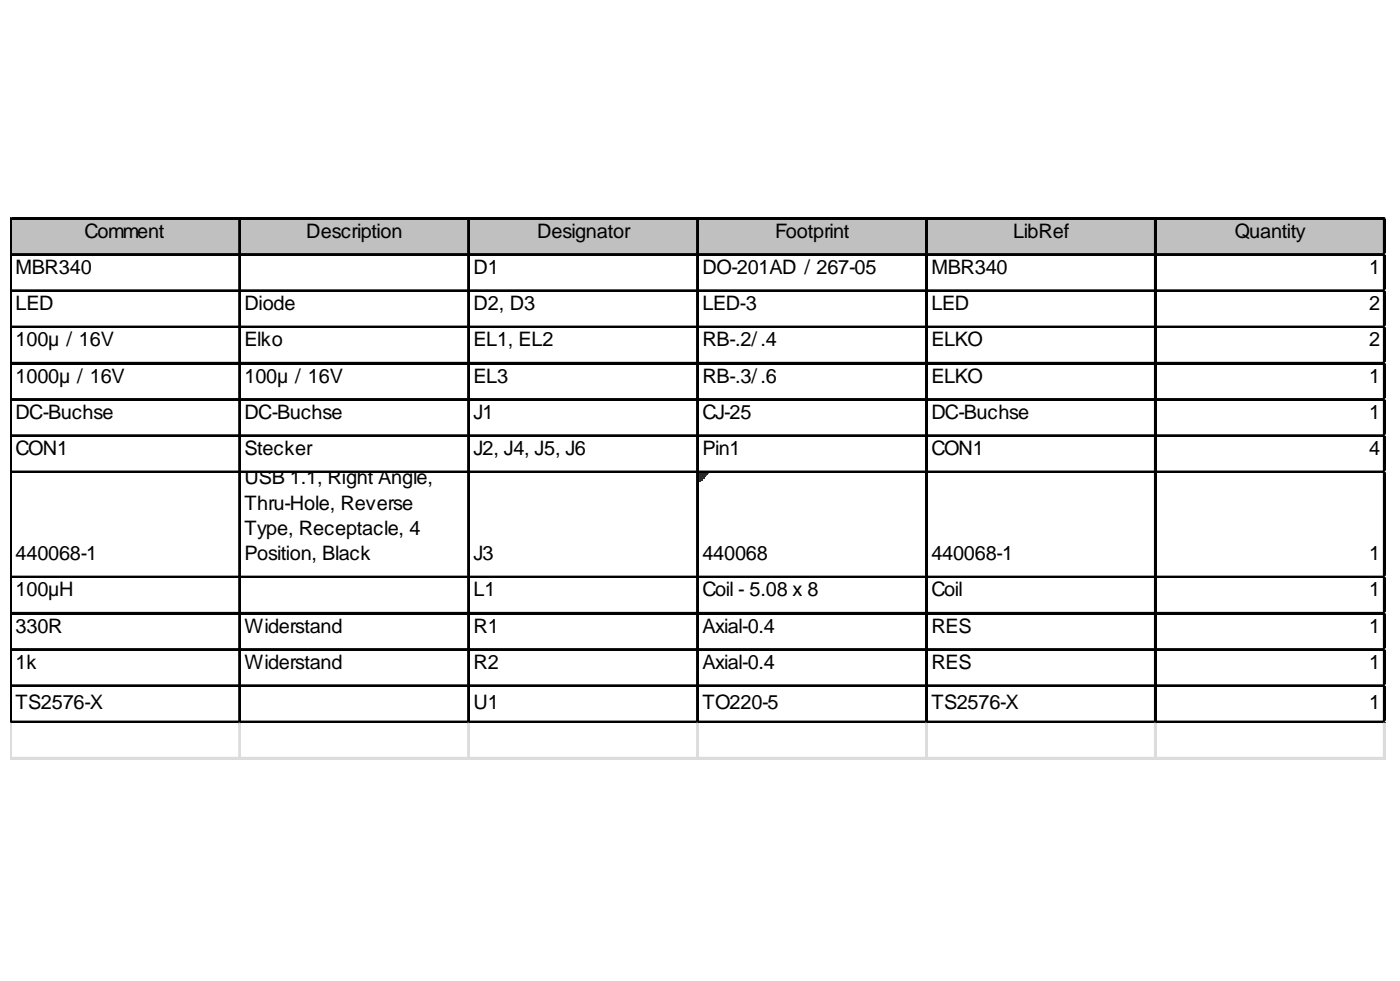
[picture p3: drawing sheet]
<svg xmlns="http://www.w3.org/2000/svg" width="291mm" height="204mm" viewBox="0 0 291 204" stroke-linecap="round" stroke-linejoin="round" font-family="sans-serif">
<defs><g id="words">
<g font-size="4.1">
<text x="17.6" y="49.4">Comment</text>
<text x="63.7" y="49.4">Description</text>
<text x="111.7" y="49.4">Designator</text>
<text x="161.1" y="49.4">Footprint</text>
<text x="210.6" y="49.4">LibRef</text>
<text x="256.7" y="49.4">Quantity</text>
<text x="3.2" y="56.9">MBR340</text>
<text x="98.4" y="56.9">D1</text>
<text x="146" y="56.9">DO-201AD / 267-05</text>
<text x="193.6" y="56.9">MBR340</text>
<text x="284.6" y="56.9">1</text>
<text x="3.2" y="64.5">LED</text>
<text x="50.8" y="64.5">Diode</text>
<text x="98.4" y="64.5">D2, D3</text>
<text x="146" y="64.5">LED-3</text>
<text x="193.6" y="64.5">LED</text>
<text x="284.6" y="64.5">2</text>
<text x="3.2" y="72">100µ / 16V</text>
<text x="50.8" y="72">Elko</text>
<text x="98.4" y="72">EL1, EL2</text>
<text x="146" y="72">RB-.2/.4</text>
<text x="193.6" y="72">ELKO</text>
<text x="284.6" y="72">2</text>
<text x="3.2" y="79.5">1000µ / 16V</text>
<text x="50.8" y="79.5">100µ / 16V</text>
<text x="98.4" y="79.5">EL3</text>
<text x="146" y="79.5">RB-.3/.6</text>
<text x="193.6" y="79.5">ELKO</text>
<text x="284.6" y="79.5">1</text>
<text x="3.2" y="87.1">DC-Buchse</text>
<text x="50.8" y="87.1">DC-Buchse</text>
<text x="98.4" y="87.1">J1</text>
<text x="146" y="87.1">CJ-25</text>
<text x="193.6" y="87.1">DC-Buchse</text>
<text x="284.6" y="87.1">1</text>
<text x="3.2" y="94.6">CON1</text>
<text x="50.8" y="94.6">Stecker</text>
<text x="98.4" y="94.6">J2, J4, J5, J6</text>
<text x="146" y="94.6">Pin1</text>
<text x="193.6" y="94.6">CON1</text>
<text x="284.6" y="94.6">4</text>
<text x="50.8" y="100.6">USB 1.1, Right Angle,</text>
<text x="50.8" y="105.9">Thru-Hole, Reverse</text>
<text x="50.8" y="111.2">Type, Receptacle, 4</text>
<text x="3.2" y="116.5">440068-1</text>
<text x="50.8" y="116.5">Position, Black</text>
<text x="98.4" y="116.5">J3</text>
<text x="146" y="116.5">440068</text>
<text x="193.6" y="116.5">440068-1</text>
<text x="284.6" y="116.5">1</text>
<text x="3.2" y="124">100µH</text>
<text x="98.4" y="124">L1</text>
<text x="146" y="124">Coil - 5.08 x 8</text>
<text x="193.6" y="124">Coil</text>
<text x="284.6" y="124">1</text>
<text x="3.2" y="131.5">330R</text>
<text x="50.8" y="131.5">Widerstand</text>
<text x="98.4" y="131.5">R1</text>
<text x="146" y="131.5">Axial-0.4</text>
<text x="193.6" y="131.5">RES</text>
<text x="284.6" y="131.5">1</text>
<text x="3.2" y="139">1k</text>
<text x="50.8" y="139">Widerstand</text>
<text x="98.4" y="139">R2</text>
<text x="146" y="139">Axial-0.4</text>
<text x="193.6" y="139">RES</text>
<text x="284.6" y="139">1</text>
<text x="3.2" y="147.3">TS2576-X</text>
<text x="98.4" y="147.3">U1</text>
<text x="146" y="147.3">TO220-5</text>
<text x="193.6" y="147.3">TS2576-X</text>
<text x="284.6" y="147.3">1</text>
</g>
</g></defs>
<path d="M2.4 45.6h285.6v7.6h-285.6z" fill="#c0c0c0"/>
<path d="M145.3 98.4h1.9" fill="none" stroke="#008000" stroke-width=".38"/>
<path d="M145.3 98.4h1.9v.3h-1.9z" fill="#008000"/>
<path d="M145.3 98.7h1.5" fill="none" stroke="#008000" stroke-width=".38"/>
<path d="M145.3 98.7h1.5v.4h-1.5z" fill="#008000"/>
<path d="M145.3 99.1h1.1" fill="none" stroke="#008000" stroke-width=".38"/>
<path d="M145.3 99.1h1.1v.4h-1.1z" fill="#008000"/>
<path d="M145.3 99.5h.7" fill="none" stroke="#008000" stroke-width=".38"/>
<path d="M145.3 99.5h.7v.4h-.7z" fill="#008000"/>
<path d="M145.3 99.9h.3" fill="none" stroke="#008000" stroke-width=".38"/>
<path d="M145.3 99.9h.3v.4h-.3z" fill="#008000"/>
<g fill="none" stroke="#000" stroke-width=".38">
<path d="M2.1 45.3v105M2.3 45.3v105M2.5 45.3h285.5M2.5 45.5h285.5M2.5 52.8h285.5M2.5 53h285.5M49.7 45.6v104.7M49.9 45.6v104.7M97.3 45.6v104.7M97.5 45.6v104.7M144.9 45.6v104.7M145.1 45.6v104.7"/>
<path d="M192.5 45.6v104.7M192.7 45.6v104.7M240.1 45.6v104.7M240.3 45.6v104.7M287.7 45.6v104.7M287.9 45.6v104.7M2.5 60.3h285.5M2.5 60.5h285.5M2.5 67.9h285.5M2.5 68.1h285.5M2.5 75.4h285.5M2.5 75.6h285.5"/>
<path d="M2.5 82.9h285.5M2.5 83.1h285.5M2.5 90.5h285.5M2.5 90.6h285.5M2.5 98h285.5M2.5 98.2h285.5M2.5 119.8h285.5M2.5 120h285.5M2.5 127.4h285.5M2.5 127.6h285.5M2.5 134.9h285.5M2.5 135.1h285.5"/>
<path d="M2.5 142.4h285.5M2.5 142.6h285.5M2.5 150h285.5M2.5 150.2h285.5"/>
</g>
<g fill="none" stroke="#dadcdd" stroke-width=".38">
<path d="M288 45.3h.1M2.1 150.3v7.6M2.3 150.3v7.6M49.7 150.3v7.6M49.9 150.3v7.6M97.3 150.3v7.6M97.5 150.3v7.6M144.9 150.3v7.6M145.1 150.3v7.6M192.5 150.3v7.6M192.7 150.3v7.6M240.1 150.3v7.6"/>
<path d="M240.3 150.3v7.6M287.7 150.3v7.6M287.9 150.3v7.6"/>
</g>
<path d="M288 45.3l.1 .3z" fill="#dadcdd"/>
<path d="M288 52.8h.1" fill="none" stroke="#dadcdd" stroke-width=".38"/>
<path d="M288 52.8l.1 .4z" fill="#dadcdd"/>
<path d="M288 60.3h.1" fill="none" stroke="#dadcdd" stroke-width=".38"/>
<path d="M288 60.3l.1 .4z" fill="#dadcdd"/>
<path d="M288 67.9h.1" fill="none" stroke="#dadcdd" stroke-width=".38"/>
<path d="M288 67.9l.1 .3z" fill="#dadcdd"/>
<path d="M288 75.4h.1" fill="none" stroke="#dadcdd" stroke-width=".38"/>
<path d="M288 75.4l.1 .4z" fill="#dadcdd"/>
<path d="M288 82.9h.1" fill="none" stroke="#dadcdd" stroke-width=".38"/>
<path d="M288 82.9l.1 .4z" fill="#dadcdd"/>
<path d="M288 90.5h.1" fill="none" stroke="#dadcdd" stroke-width=".38"/>
<path d="M288 90.5l.1 .3z" fill="#dadcdd"/>
<path d="M288 98h.1" fill="none" stroke="#dadcdd" stroke-width=".38"/>
<path d="M288 98l.1 .4z" fill="#dadcdd"/>
<path d="M288 119.8h.1" fill="none" stroke="#dadcdd" stroke-width=".38"/>
<path d="M288 119.8l.1 .4z" fill="#dadcdd"/>
<path d="M288 127.4h.1" fill="none" stroke="#dadcdd" stroke-width=".38"/>
<path d="M288 127.4l.1 .3z" fill="#dadcdd"/>
<path d="M288 134.9h.1" fill="none" stroke="#dadcdd" stroke-width=".38"/>
<path d="M288 134.9l.1 .4z" fill="#dadcdd"/>
<path d="M288 142.4h.1" fill="none" stroke="#dadcdd" stroke-width=".38"/>
<path d="M288 142.4l.1 .4z" fill="#dadcdd"/>
<path d="M288 150h.1" fill="none" stroke="#dadcdd" stroke-width=".38"/>
<path d="M288 150l.1 .3z" fill="#dadcdd"/>
<path d="M2.1 157.5h286M2.1 157.7h286" fill="none" stroke="#dadcdd" stroke-width=".38"/>
<use href="#words"/>
</svg>
